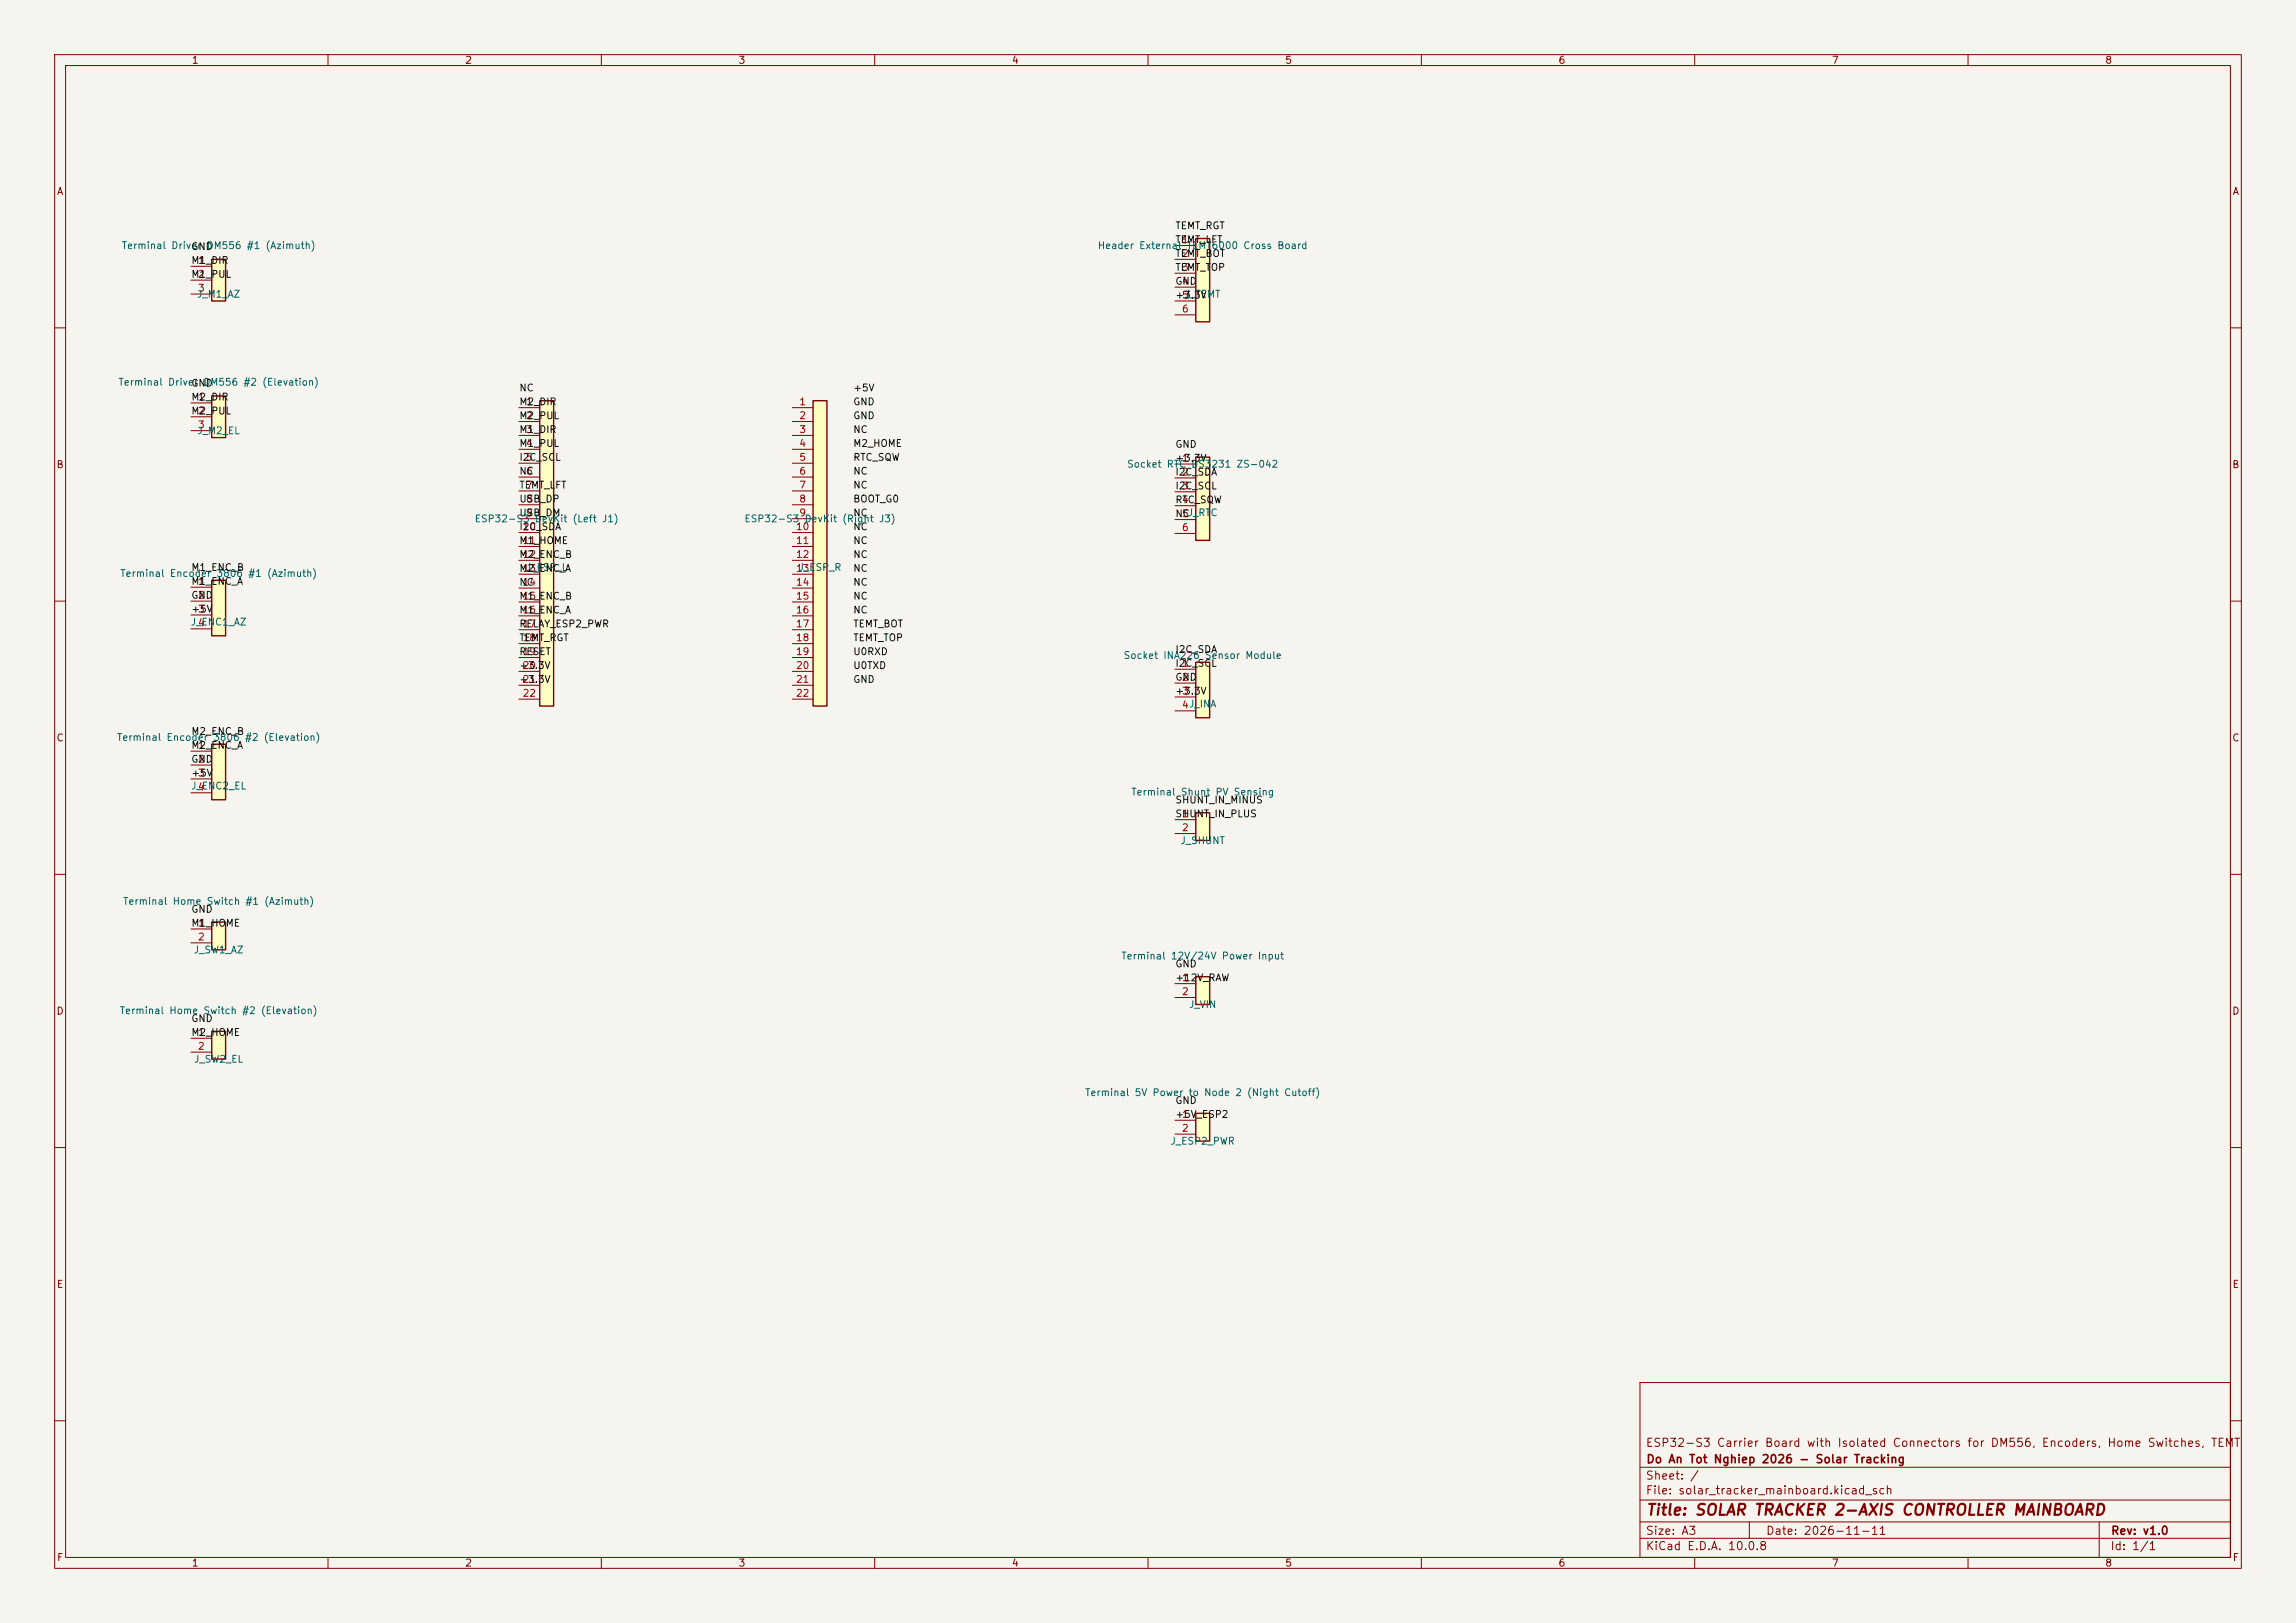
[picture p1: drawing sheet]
<svg xmlns="http://www.w3.org/2000/svg" width="420mm" height="297mm" viewBox="0 0 420 297" stroke-linecap="round" stroke-linejoin="round" font-family="sans-serif">
<defs><g id="words">
<text font-size="2" fill="#840000" x="301" y="277.8">Title: SOLAR TRACKER 2-AXIS CONTROLLER MAINBOARD</text>
<g font-size="1.5" fill="#840000">
<text x="300.9" y="265.1">ESP32-S3 Carrier Board with Isolated Connectors for DM556, Encoders, Home Switches, TEMT</text>
<text x="301" y="268.1">Do An Tot Nghiep 2026 - Solar Tracking</text>
<text x="300.9" y="273.8">File: solar_tracker_mainboard.kicad_sch</text>
<text x="300.9" y="271.1">Sheet: /</text>
<text x="300.9" y="281.2">Size: A3</text>
<text x="322.9" y="281.2">Date: 2026-11-11</text>
<text x="386" y="281.2">Rev: v1.0</text>
<text x="300.9" y="284">KiCad E.D.A. 10.0.8</text>
<text x="385.9" y="284">Id: 1/1</text>
</g>
<g font-size="1.3" fill="#840000">
<text x="35" y="12">1</text>
<text x="85" y="12">2</text>
<text x="135" y="12">3</text>
<text x="185" y="12">4</text>
<text x="235" y="12">5</text>
<text x="285" y="12">6</text>
<text x="335" y="12">7</text>
<text x="385" y="12">8</text>
<text x="10.3" y="36">A</text>
<text x="408.3" y="36">A</text>
<text x="10.2" y="86">B</text>
<text x="408.2" y="86">B</text>
<text x="10.2" y="136">C</text>
<text x="408.2" y="136">C</text>
<text x="10.2" y="186">D</text>
<text x="408.2" y="186">D</text>
<text x="10.3" y="236">E</text>
<text x="408.3" y="236">E</text>
<text x="10.3" y="286">F</text>
<text x="35" y="287">1</text>
<text x="85" y="287">2</text>
<text x="135" y="287">3</text>
<text x="185" y="287">4</text>
<text x="235" y="287">5</text>
<text x="285" y="287">6</text>
<text x="335" y="287">7</text>
<text x="385" y="287">8</text>
<text x="408.3" y="286">F</text>
</g>
<g font-size="1.3" fill="#006464">
<text x="22.2" y="45.9">Terminal Driver DM556 #1 (Azimuth)</text>
<text x="200.7" y="45.9">Header External TEMT6000 Cross Board</text>
<text x="35.9" y="54.8">J_M1_AZ</text>
<text x="216.6" y="54.8">J_TEMT</text>
<text x="21.5" y="70.9">Terminal Driver DM556 #2 (Elevation)</text>
<text x="36" y="79.8">J_M2_EL</text>
<text x="206.1" y="85.9">Socket RTC DS3231 ZS-042</text>
<text x="86.7" y="95.9">ESP32-S3 DevKit (Left J1)</text>
<text x="136.1" y="95.9">ESP32-S3 DevKit (Right J3)</text>
<text x="21.9" y="105.9">Terminal Encoder 3806 #1 (Azimuth)</text>
<text x="96.1" y="104.8">J_ESP_L</text>
<text x="146" y="104.8">J_ESP_R</text>
<text x="34.8" y="114.8">J_ENC1_AZ</text>
<text x="205.4" y="120.9">Socket INA226 Sensor Module</text>
<text x="21.3" y="135.9">Terminal Encoder 3806 #2 (Elevation)</text>
<text x="34.9" y="144.8">J_ENC2_EL</text>
<text x="206.8" y="145.9">Terminal Shunt PV Sensing</text>
<text x="215.8" y="154.8">J_SHUNT</text>
<text x="22.4" y="165.9">Terminal Home Switch #1 (Azimuth)</text>
<text x="35.3" y="174.8">J_SW1_AZ</text>
<text x="205" y="175.9">Terminal 12V/24V Power Input</text>
<text x="21.8" y="185.9">Terminal Home Switch #2 (Elevation)</text>
<text x="217.4" y="184.8">J_VIN</text>
<text x="35.4" y="194.8">J_SW2_EL</text>
<text x="198.4" y="200.9">Terminal 5V Power to Node 2 (Night Cutoff)</text>
<text x="214" y="209.8">J_ESP2_PWR</text>
</g>
<g font-size="1.3" fill="#0f0f0f">
<text x="34.9" y="46.1">GND</text>
<text x="214.9" y="42.3">TEMT_RGT</text>
<text x="214.9" y="47.3">TEMT_BOT</text>
<text x="214.9" y="44.8">TEMT_LFT</text>
<text x="34.9" y="51.1">M1_PUL</text>
<text x="34.9" y="48.6">M1_DIR</text>
<text x="214.9" y="49.9">TEMT_TOP</text>
<text x="214.9" y="52.4">GND</text>
<text x="214.9" y="55">+3.3V</text>
<text x="34.9" y="71.1">GND</text>
<text x="94.9" y="71.9">NC</text>
<text x="156" y="71.9">+5V</text>
<text x="34.9" y="76.1">M2_PUL</text>
<text x="34.9" y="73.6">M2_DIR</text>
<text x="94.9" y="77">M2_PUL</text>
<text x="94.9" y="74.5">M2_DIR</text>
<text x="156" y="77">GND</text>
<text x="156" y="74.5">GND</text>
<text x="94.9" y="82.1">M1_PUL</text>
<text x="94.9" y="79.6">M1_DIR</text>
<text x="156" y="82.1">M2_HOME</text>
<text x="156" y="79.6">NC</text>
<text x="214.9" y="82.3">GND</text>
<text x="94.9" y="84.6">I2C_SCL</text>
<text x="94.9" y="87.2">NC</text>
<text x="94.9" y="89.7">TEMT_LFT</text>
<text x="156" y="89.7">NC</text>
<text x="156" y="87.2">NC</text>
<text x="156" y="84.6">RTC_SQW</text>
<text x="214.9" y="84.8">+3.3V</text>
<text x="214.9" y="87.3">I2C_SDA</text>
<text x="214.9" y="89.9">I2C_SCL</text>
<text x="94.9" y="92.3">USB_DP</text>
<text x="94.9" y="94.8">USB_DM</text>
<text x="156" y="94.8">NC</text>
<text x="156" y="92.3">BOOT_G0</text>
<text x="214.9" y="95">NC</text>
<text x="214.9" y="92.4">RTC_SQW</text>
<text x="94.9" y="99.9">M1_HOME</text>
<text x="94.9" y="97.3">I2C_SDA</text>
<text x="156" y="97.3">NC</text>
<text x="156" y="99.9">NC</text>
<text x="34.9" y="107.3">M1_ENC_A</text>
<text x="34.9" y="104.8">M1_ENC_B</text>
<text x="94.9" y="107.5">NC</text>
<text x="94.9" y="105">M2_ENC_A</text>
<text x="94.9" y="102.4">M2_ENC_B</text>
<text x="156" y="105">NC</text>
<text x="156" y="102.4">NC</text>
<text x="156" y="107.5">NC</text>
<text x="34.9" y="112.4">+5V</text>
<text x="34.9" y="109.9">GND</text>
<text x="94.9" y="112.6">M1_ENC_A</text>
<text x="94.9" y="110">M1_ENC_B</text>
<text x="156" y="112.6">NC</text>
<text x="156" y="110">NC</text>
<text x="94.9" y="115.1">RELAY_ESP2_PWR</text>
<text x="94.9" y="117.7">TEMT_RGT</text>
<text x="156" y="117.7">TEMT_TOP</text>
<text x="156" y="115.1">TEMT_BOT</text>
<text x="214.9" y="119.8">I2C_SDA</text>
<text x="94.9" y="125.3">+3.3V</text>
<text x="94.9" y="122.7">+3.3V</text>
<text x="94.9" y="120.2">RESET</text>
<text x="156" y="125.3">GND</text>
<text x="156" y="122.7">U0TXD</text>
<text x="156" y="120.2">U0RXD</text>
<text x="214.9" y="124.9">GND</text>
<text x="214.9" y="122.3">I2C_SCL</text>
<text x="214.9" y="127.4">+3.3V</text>
<text x="34.9" y="137.3">M2_ENC_A</text>
<text x="34.9" y="134.8">M2_ENC_B</text>
<text x="34.9" y="142.4">+5V</text>
<text x="34.9" y="139.9">GND</text>
<text x="214.9" y="149.9">SHUNT_IN_PLUS</text>
<text x="214.9" y="147.3">SHUNT_IN_MINUS</text>
<text x="34.9" y="167.3">GND</text>
<text x="34.9" y="169.9">M1_HOME</text>
<text x="214.9" y="177.3">GND</text>
<text x="214.9" y="179.9">+12V_RAW</text>
<text x="34.9" y="187.3">GND</text>
<text x="34.9" y="189.9">M2_HOME</text>
<text x="214.9" y="202.3">GND</text>
<text x="214.9" y="204.9">+5V_ESP2</text>
</g>
<g font-size="1.3" fill="#a90000">
<text x="216.1" y="44.8">1</text>
<text x="216.1" y="47.3">2</text>
<text x="36.1" y="48.6">1</text>
<text x="36.1" y="51.1">2</text>
<text x="36.1" y="53.7">3</text>
<text x="216.1" y="49.9">3</text>
<text x="216.1" y="52.4">4</text>
<text x="216.1" y="54.9">5</text>
<text x="216.1" y="57.5">6</text>
<text x="36.1" y="73.6">1</text>
<text x="36.1" y="76.1">2</text>
<text x="96.1" y="74.5">1</text>
<text x="96.1" y="77">2</text>
<text x="146.1" y="74.5">1</text>
<text x="146.1" y="77">2</text>
<text x="36.1" y="78.7">3</text>
<text x="96.1" y="79.5">3</text>
<text x="96.1" y="82.1">4</text>
<text x="146.1" y="79.5">3</text>
<text x="146.1" y="82.1">4</text>
<text x="96.1" y="84.6">5</text>
<text x="96.1" y="87.2">6</text>
<text x="96.1" y="89.7">7</text>
<text x="146.1" y="84.6">5</text>
<text x="146.1" y="87.2">6</text>
<text x="146.1" y="89.7">7</text>
<text x="216.1" y="84.8">1</text>
<text x="216.1" y="87.3">2</text>
<text x="216.1" y="89.9">3</text>
<text x="96.1" y="92.2">8</text>
<text x="96.1" y="94.8">9</text>
<text x="146.1" y="92.2">8</text>
<text x="146.1" y="94.8">9</text>
<text x="216.1" y="92.4">4</text>
<text x="216.1" y="94.9">5J_RTC</text>
<text x="95.5" y="97.3">10</text>
<text x="95.5" y="99.9">11</text>
<text x="145.5" y="97.3">10</text>
<text x="145.5" y="99.9">11</text>
<text x="216.1" y="97.5">6</text>
<text x="36.1" y="107.3">1</text>
<text x="95.5" y="102.4">12</text>
<text x="95.5" y="104.9">13</text>
<text x="95.5" y="107.5">14</text>
<text x="145.5" y="102.4">12</text>
<text x="145.5" y="104.9">13</text>
<text x="145.5" y="107.5">14</text>
<text x="36.1" y="109.9">2</text>
<text x="36.1" y="112.4">3</text>
<text x="95.5" y="110">15</text>
<text x="95.5" y="112.6">16</text>
<text x="145.5" y="110">15</text>
<text x="145.5" y="112.6">16</text>
<text x="36.1" y="114.9">4</text>
<text x="95.5" y="115.1">17</text>
<text x="95.5" y="117.6">18</text>
<text x="145.5" y="115.1">17</text>
<text x="145.5" y="117.6">18</text>
<text x="95.5" y="120.2">19</text>
<text x="95.5" y="122.7">20</text>
<text x="95.5" y="125.3">21</text>
<text x="145.5" y="120.2">19</text>
<text x="145.5" y="122.7">20</text>
<text x="145.5" y="125.3">21</text>
<text x="216.1" y="122.3">1</text>
<text x="216.1" y="124.9">2</text>
<text x="95.5" y="127.8">22</text>
<text x="145.5" y="127.8">22</text>
<text x="216.1" y="127.4">3</text>
<text x="216.1" y="129.9">4J_INA</text>
<text x="36.1" y="137.3">1</text>
<text x="36.1" y="139.9">2</text>
<text x="36.1" y="142.4">3</text>
<text x="36.1" y="144.9">4</text>
<text x="216.1" y="149.9">1</text>
<text x="216.1" y="152.4">2</text>
<text x="36.1" y="169.9">1</text>
<text x="36.1" y="172.4">2</text>
<text x="216.1" y="179.9">1</text>
<text x="216.1" y="182.4">2</text>
<text x="36.1" y="189.9">1</text>
<text x="36.1" y="192.4">2</text>
<text x="216.1" y="204.9">1</text>
<text x="216.1" y="207.4">2</text>
</g>
</g></defs>
<path d="M0 0h420v297h-420z" fill="#f5f4ef" stroke="#f5f4ef" stroke-width=".18"/>
<g fill="none" stroke="#840000" stroke-width=".18">
<path d="M10 10h400v277h-400zM12 12h396v273h-396zM60 10v2M110 10v2M160 10v2M210 10v2M260 10v2M310 10v2M360 10v2M10 60h2M408 60h2M10 110h2"/>
<path d="M408 110h2M10 160h2M408 160h2M10 210h2M408 210h2M300 253h108v32h-108zM10 260h2M300 278.5h108M300 274.5h108M300 268.5h108M320 278.5v3M384 278.5v6.5"/>
<path d="M408 260h2M60 285v2M110 285v2M160 285v2M210 285v2M260 285v2M300 281.5h108M310 285v2M360 285v2"/>
</g>
<path d="M218.7 43.6h2.6v15.3h-2.6z" fill="#ffffc2"/>
<path d="M218.7 43.6h2.6v15.3h-2.6z" fill="none" stroke="#840000" stroke-width=".25"/>
<path d="M214.9 44.9h3.8M214.9 47.5h3.8M214.9 50h3.8M214.9 52.5h3.8M214.9 55.1h3.8M214.9 57.6h3.8" fill="none" stroke="#840000" stroke-width=".18"/>
<path d="M218.7 83.7h2.6v15.2h-2.6z" fill="#ffffc2"/>
<path d="M218.7 83.7h2.6v15.2h-2.6z" fill="none" stroke="#840000" stroke-width=".25"/>
<path d="M214.9 84.9h3.8M214.9 87.5h3.8M214.9 90h3.8M214.9 92.5h3.8M214.9 95.1h3.8M214.9 97.6h3.8" fill="none" stroke="#840000" stroke-width=".18"/>
<path d="M218.7 121.2h2.6v10.2h-2.6z" fill="#ffffc2"/>
<path d="M218.7 121.2h2.6v10.2h-2.6z" fill="none" stroke="#840000" stroke-width=".25"/>
<path d="M214.9 122.5h3.8M214.9 125h3.8M214.9 127.5h3.8M214.9 130.1h3.8" fill="none" stroke="#840000" stroke-width=".18"/>
<path d="M98.7 73.3h2.6v55.9h-2.6z" fill="#ffffc2"/>
<path d="M98.7 73.3h2.6v55.9h-2.6z" fill="none" stroke="#840000" stroke-width=".25"/>
<g fill="none" stroke="#840000" stroke-width=".18">
<path d="M94.9 74.6h3.8M94.9 77.1h3.8M94.9 79.7h3.8M94.9 82.2h3.8M94.9 84.8h3.8M94.9 87.3h3.8M94.9 89.8h3.8M94.9 92.4h3.8M94.9 94.9h3.8M94.9 97.5h3.8M94.9 100h3.8M94.9 102.5h3.8"/>
<path d="M94.9 105.1h3.8M94.9 107.6h3.8M94.9 110.2h3.8M94.9 112.7h3.8M94.9 115.2h3.8M94.9 117.8h3.8M94.9 120.3h3.8M94.9 122.9h3.8M94.9 125.4h3.8M94.9 127.9h3.8"/>
</g>
<path d="M218.7 178.7h2.6v5.1h-2.6z" fill="#ffffc2"/>
<path d="M218.7 178.7h2.6v5.1h-2.6z" fill="none" stroke="#840000" stroke-width=".25"/>
<path d="M214.9 180h3.8M214.9 182.5h3.8" fill="none" stroke="#840000" stroke-width=".18"/>
<path d="M218.7 148.7h2.6v5.1h-2.6z" fill="#ffffc2"/>
<path d="M218.7 148.7h2.6v5.1h-2.6z" fill="none" stroke="#840000" stroke-width=".25"/>
<path d="M214.9 150h3.8M214.9 152.5h3.8" fill="none" stroke="#840000" stroke-width=".18"/>
<path d="M218.7 203.7h2.6v5.1h-2.6z" fill="#ffffc2"/>
<path d="M218.7 203.7h2.6v5.1h-2.6z" fill="none" stroke="#840000" stroke-width=".25"/>
<path d="M214.9 205h3.8M214.9 207.5h3.8" fill="none" stroke="#840000" stroke-width=".18"/>
<path d="M38.7 47.5h2.6v7.6h-2.6z" fill="#ffffc2"/>
<path d="M38.7 47.5h2.6v7.6h-2.6z" fill="none" stroke="#840000" stroke-width=".25"/>
<path d="M34.9 48.7h3.8M34.9 51.3h3.8M34.9 53.8h3.8" fill="none" stroke="#840000" stroke-width=".18"/>
<path d="M38.7 72.5h2.6v7.6h-2.6z" fill="#ffffc2"/>
<path d="M38.7 72.5h2.6v7.6h-2.6z" fill="none" stroke="#840000" stroke-width=".25"/>
<path d="M34.9 73.7h3.8M34.9 76.3h3.8M34.9 78.8h3.8" fill="none" stroke="#840000" stroke-width=".18"/>
<path d="M38.7 106.2h2.6v10.2h-2.6z" fill="#ffffc2"/>
<path d="M38.7 106.2h2.6v10.2h-2.6z" fill="none" stroke="#840000" stroke-width=".25"/>
<path d="M34.9 107.5h3.8M34.9 110h3.8M34.9 112.5h3.8M34.9 115.1h3.8" fill="none" stroke="#840000" stroke-width=".18"/>
<path d="M38.7 168.7h2.6v5.1h-2.6z" fill="#ffffc2"/>
<path d="M38.7 168.7h2.6v5.1h-2.6z" fill="none" stroke="#840000" stroke-width=".25"/>
<path d="M34.9 170h3.8M34.9 172.5h3.8" fill="none" stroke="#840000" stroke-width=".18"/>
<path d="M38.7 188.7h2.6v5.1h-2.6z" fill="#ffffc2"/>
<path d="M38.7 188.7h2.6v5.1h-2.6z" fill="none" stroke="#840000" stroke-width=".25"/>
<path d="M34.9 190h3.8M34.9 192.5h3.8" fill="none" stroke="#840000" stroke-width=".18"/>
<path d="M38.7 136.2h2.6v10.1h-2.6z" fill="#ffffc2"/>
<path d="M38.7 136.2h2.6v10.1h-2.6z" fill="none" stroke="#840000" stroke-width=".25"/>
<path d="M34.9 137.5h3.8M34.9 140h3.8M34.9 142.5h3.8M34.9 145.1h3.8" fill="none" stroke="#840000" stroke-width=".18"/>
<path d="M148.7 73.3h2.6v55.9h-2.6z" fill="#ffffc2"/>
<path d="M148.7 73.3h2.6v55.9h-2.6z" fill="none" stroke="#840000" stroke-width=".25"/>
<g fill="none" stroke="#840000" stroke-width=".18">
<path d="M144.9 74.6h3.8M144.9 77.1h3.8M144.9 79.7h3.8M144.9 82.2h3.8M144.9 84.8h3.8M144.9 87.3h3.8M144.9 89.8h3.8M144.9 92.4h3.8M144.9 94.9h3.8M144.9 97.5h3.8M144.9 100h3.8M144.9 102.5h3.8"/>
<path d="M144.9 105.1h3.8M144.9 107.6h3.8M144.9 110.2h3.8M144.9 112.7h3.8M144.9 115.2h3.8M144.9 117.8h3.8M144.9 120.3h3.8M144.9 122.9h3.8M144.9 125.4h3.8M144.9 127.9h3.8"/>
</g>
<use href="#words"/>
</svg>
